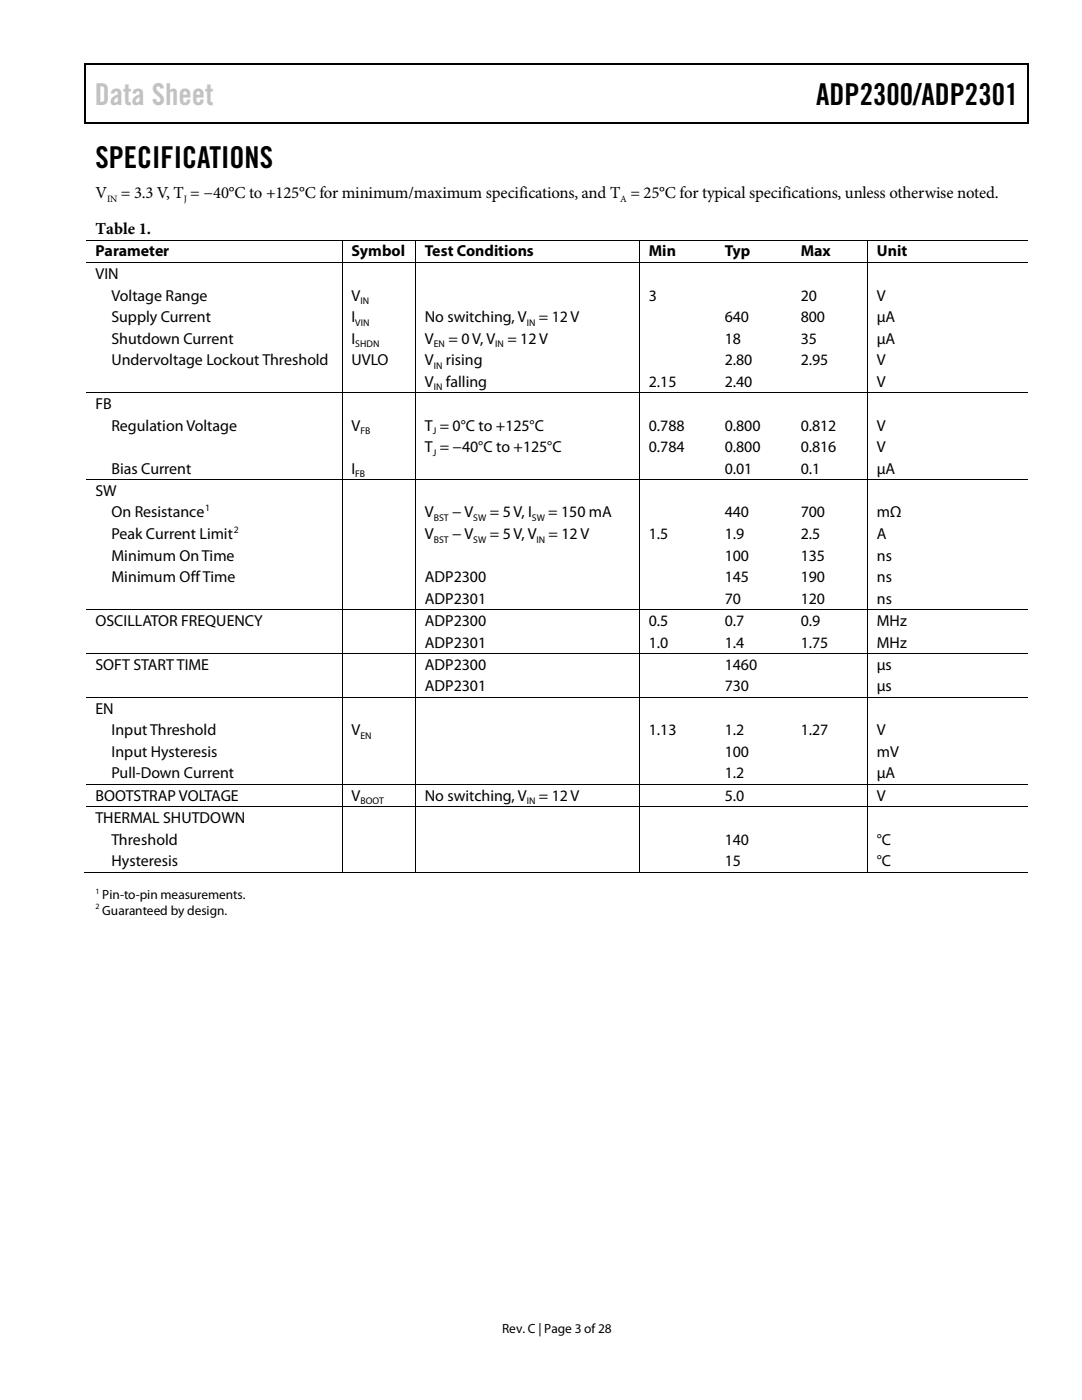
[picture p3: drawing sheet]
<svg xmlns="http://www.w3.org/2000/svg" width="216mm" height="279mm" viewBox="0 0 216 279" stroke-linecap="round" stroke-linejoin="round" font-family="sans-serif">
<defs><g id="words">
<text font-size="6" fill="#c1c1c1" x="18.9" y="20.9">Data Sheet</text>
<g font-size="6">
<text x="162.9" y="20.9">ADP2300/ADP2301</text>
<text x="19" y="33.6">SPECIFICATIONS</text>
</g>
<g font-size="3.3">
<text x="19" y="39.5">V</text>
<text x="24.1" y="39.5">= 3.3 V, T = −40°C to +125°C for minimum/maximum specifications, and T = 25°C for typical specifications, unless otherwise noted.</text>
<text x="19" y="46.7">Table 1.</text>
</g>
<g font-size="3.2">
<text x="19" y="51.2">Parameter</text>
<text x="70.1" y="51.2">Symbol</text>
<text x="84.8" y="51.2">Test Conditions</text>
<text x="129.5" y="51.2">Min</text>
<text x="144.7" y="51.2">Typ</text>
<text x="159.8" y="51.2">Max</text>
<text x="175" y="51.2">Unit</text>
<text x="19" y="55.7">VIN</text>
<text x="22.2" y="60">Voltage Range</text>
<text x="70.1" y="60">V</text>
<text x="129.5" y="60">3</text>
<text x="159.8" y="60">20</text>
<text x="175" y="60">V</text>
<text x="22.2" y="64.3">Supply Current</text>
<text x="70.1" y="64.3">I</text>
<text x="84.8" y="64.3">No switching, V</text>
<text x="107.5" y="64.3">= 12 V</text>
<text x="144.7" y="64.3">640</text>
<text x="159.8" y="64.3">800</text>
<text x="175" y="64.3">µA</text>
<text x="22.2" y="68.6">Shutdown Current</text>
<text x="70.1" y="68.6">I</text>
<text x="84.8" y="68.6">V</text>
<text x="89.5" y="68.6">= 0 V, V</text>
<text x="101.3" y="68.6">= 12 V</text>
<text x="144.7" y="68.6">18</text>
<text x="159.8" y="68.6">35</text>
<text x="175" y="68.6">µA</text>
<text x="22.2" y="72.9">Undervoltage Lockout Threshold</text>
<text x="70.1" y="72.9">UVLO</text>
<text x="84.8" y="72.9">V</text>
<text x="84.8" y="77.2">V</text>
<text x="89" y="72.9">rising</text>
<text x="89" y="77.2">falling</text>
<text x="129.5" y="77.2">2.15</text>
<text x="144.7" y="72.9">2.80</text>
<text x="144.7" y="77.2">2.40</text>
<text x="159.8" y="72.9">2.95</text>
<text x="175" y="72.9">V</text>
<text x="175" y="77.2">V</text>
<text x="19" y="81.6">FB</text>
<text x="22.2" y="85.9">Regulation Voltage</text>
<text x="70.1" y="85.9">V</text>
<text x="84.8" y="85.9">T = 0°C to +125°C</text>
<text x="129.5" y="85.9">0.788</text>
<text x="144.7" y="85.9">0.800</text>
<text x="159.8" y="85.9">0.812</text>
<text x="175" y="85.9">V</text>
<text x="22.2" y="94.5">Bias Current</text>
<text x="70.1" y="94.5">I</text>
<text x="84.8" y="90.2">T = −40°C to +125°C</text>
<text x="129.5" y="90.2">0.784</text>
<text x="144.7" y="90.2">0.800</text>
<text x="144.7" y="94.5">0.01</text>
<text x="159.8" y="90.2">0.816</text>
<text x="159.8" y="94.5">0.1</text>
<text x="175" y="90.2">V</text>
<text x="175" y="94.5">µA</text>
<text x="19" y="99">SW</text>
<text x="22.2" y="103.3">On Resistance</text>
<text x="22.2" y="107.6">Peak Current Limit</text>
<text x="84.8" y="103.3">V</text>
<text x="84.8" y="107.6">V</text>
<text x="90.3" y="103.3">− V</text>
<text x="90.3" y="107.6">− V</text>
<text x="97.7" y="103.3">= 5V, I</text>
<text x="97.7" y="107.6">= 5 V, V</text>
<text x="109.4" y="103.3">= 150 mA</text>
<text x="109.5" y="107.6">= 12 V</text>
<text x="129.5" y="107.6">1.5</text>
<text x="144.7" y="103.3">440</text>
<text x="144.7" y="107.6">1.9</text>
<text x="159.8" y="103.3">700</text>
<text x="159.8" y="107.6">2.5</text>
<text x="175" y="103.3">mΩ</text>
<text x="175" y="107.6">A</text>
<text x="22.2" y="111.9">Minimum On Time</text>
<text x="144.6" y="111.9">100</text>
<text x="159.8" y="111.9">135</text>
<text x="175" y="111.9">ns</text>
<text x="22.2" y="116.2">Minimum Off Time</text>
<text x="84.8" y="116.2">ADP2300</text>
<text x="144.7" y="116.2">145</text>
<text x="159.8" y="116.2">190</text>
<text x="175" y="116.2">ns</text>
<text x="19" y="124.9">OSCILLATOR FREQUENCY</text>
<text x="84.8" y="120.5">ADP2301</text>
<text x="84.8" y="124.9">ADP2300</text>
<text x="129.5" y="124.9">0.5</text>
<text x="144.6" y="120.5">70</text>
<text x="144.6" y="124.9">0.7</text>
<text x="159.8" y="124.9">0.9</text>
<text x="159.8" y="120.5">120</text>
<text x="175" y="124.9">MHz</text>
<text x="175" y="120.5">ns</text>
<text x="84.8" y="129.2">ADP2301</text>
<text x="129.5" y="129.2">1.0</text>
<text x="144.6" y="129.2">1.4</text>
<text x="159.8" y="129.2">1.75</text>
<text x="175" y="129.2">MHz</text>
<text x="19" y="133.7">SOFT START TIME</text>
<text x="84.8" y="133.7">ADP2300</text>
<text x="144.7" y="133.7">1460</text>
<text x="175" y="133.7">µs</text>
<text x="19" y="142.5">EN</text>
<text x="84.8" y="138">ADP2301</text>
<text x="144.6" y="138">730</text>
<text x="175" y="138">µs</text>
<text x="22.2" y="146.8">Input Threshold</text>
<text x="70.1" y="146.8">V</text>
<text x="129.5" y="146.8">1.13</text>
<text x="144.7" y="146.8">1.2</text>
<text x="159.8" y="146.8">1.27</text>
<text x="175" y="146.8">V</text>
<text x="22.2" y="151.1">Input Hysteresis</text>
<text x="22.2" y="155.4">Pull-Down Current</text>
<text x="144.6" y="151.1">100</text>
<text x="144.7" y="155.4">1.2</text>
<text x="175" y="151.1">mV</text>
<text x="175" y="155.4">µA</text>
<text x="19" y="159.9">BOOTSTRAP VOLTAGE</text>
<text x="70.1" y="159.9">V</text>
<text x="84.8" y="159.9">No switching, V</text>
<text x="107.5" y="159.9">= 12 V</text>
<text x="144.7" y="159.9">5.0</text>
<text x="175" y="159.9">V</text>
<text x="19" y="164.3">THERMAL SHUTDOWN</text>
<text x="22.2" y="168.6">Threshold</text>
<text x="22.2" y="172.9">Hysteresis</text>
<text x="144.6" y="168.6">140</text>
<text x="144.7" y="172.9">15</text>
<text x="175" y="168.6">°C</text>
<text x="175" y="172.9">°C</text>
</g>
<g font-size="2.7">
<text x="20.4" y="179.5">Pin-to-pin measurements.</text>
<text x="20.4" y="182.5">Guaranteed by design.</text>
<text x="100.2" y="266">Rev. C | Page 3 of28</text>
</g>
<g font-size="1.9">
<text x="21.4" y="40.3">IN</text>
<text x="36.7" y="40.3">J</text>
<text x="123.8" y="40.3">A</text>
<text x="70.9" y="65">VIN</text>
<text x="71.9" y="60.7">IN</text>
<text x="105.1" y="65">IN</text>
<text x="70.9" y="69.3">SHDN</text>
<text x="86.6" y="69.3">EN</text>
<text x="98.8" y="69.3">IN</text>
<text x="86.6" y="73.6">IN</text>
<text x="86.6" y="77.9">IN</text>
<text x="71.9" y="86.7">FB</text>
<text x="86.4" y="86.7">J</text>
<text x="70.9" y="95.2">FB</text>
<text x="86.4" y="90.9">J</text>
<text x="40.9" y="102.1">1</text>
<text x="46.7" y="106.3">2</text>
<text x="86.6" y="104">BST</text>
<text x="94.4" y="104">SW</text>
<text x="106.2" y="104">SW</text>
<text x="86.6" y="108.3">BST</text>
<text x="94.4" y="108.3">SW</text>
<text x="107.1" y="108.3">IN</text>
<text x="71.9" y="147.5">EN</text>
<text x="71.9" y="160.6">BOOT</text>
<text x="105.1" y="160.6">IN</text>
</g>
<g font-size="1.6">
<text x="19" y="178.5">1</text>
<text x="19" y="181.5">2</text>
</g>
</g></defs>
<g fill="#000">
<path d="M16.9 12.7h.2v1h-.2zM16.9 12.7h.2v.3h-.2zM82.5 12.7h.3v.3h-.3zM205.1 12.7h.3v1h-.3zM205.1 12.7h.3v.3h-.3zM16.9 24.4h.2v.2h-.2zM82.3 24.4h.2v.2h-.2zM205.1 24.4h.3v.2h-.3zM68.2 47.8h.2v.2h-.2zM68.2 52.4h.2v.1h-.2zM82.8 47.8h.2v.2h-.2zM82.8 52.4h.2v.1h-.2z"/>
<path d="M127.5 47.8h.2v.2h-.2zM127.5 52.4h.2v.1h-.2zM142.7 47.8h.2v.2h-.2zM142.7 52.4h.2v.1h-.2zM157.9 47.8h.2v.2h-.2zM157.9 52.4h.2v.1h-.2zM173 47.8h.2v.2h-.2zM173 52.4h.2v.1h-.2zM68.2 78.3h.2v.2h-.2zM82.8 78.3h.2v.2h-.2zM127.5 78.3h.2v.2h-.2zM142.7 78.3h.2v.2h-.2z"/>
<path d="M157.9 78.3h.2v.2h-.2zM173 78.3h.2v.2h-.2zM68.2 95.7h.2v.1h-.2zM82.8 95.7h.2v.1h-.2zM127.5 95.7h.2v.1h-.2zM142.7 95.7h.2v.1h-.2zM157.9 95.7h.2v.1h-.2zM173 95.7h.2v.1h-.2zM68.2 121.6h.2v.2h-.2zM68.2 130.4h.2v.2h-.2zM68.2 139.2h.2v.2h-.2zM82.8 121.6h.2v.2h-.2z"/>
<path d="M82.8 130.4h.2v.2h-.2zM82.8 139.2h.2v.2h-.2zM127.5 121.6h.2v.2h-.2zM127.5 130.4h.2v.2h-.2zM127.5 139.2h.2v.2h-.2zM142.7 121.6h.2v.2h-.2zM142.7 130.4h.2v.2h-.2zM142.7 139.2h.2v.2h-.2zM157.9 121.6h.2v.2h-.2zM157.9 130.4h.2v.2h-.2zM157.9 139.2h.2v.2h-.2zM173 121.6h.2v.2h-.2z"/>
<path d="M173 130.4h.2v.2h-.2zM173 139.2h.2v.2h-.2zM68.2 156.5h.2v.2h-.2zM82.8 156.5h.2v.2h-.2zM127.5 156.5h.2v.2h-.2zM142.7 156.5h.2v.2h-.2zM157.9 156.5h.2v.2h-.2zM173 156.5h.2v.2h-.2zM68.2 161h.2v.2h-.2zM68.2 174.1h.2v.1h-.2zM82.8 161h.2v.2h-.2zM82.8 174.1h.2v.1h-.2z"/>
<path d="M127.5 161h.2v.2h-.2zM127.5 174.1h.2v.1h-.2zM142.5 174.1h.2v.1h-.2zM142.7 161h.2v.2h-.2zM157.6 174.1h.2v.1h-.2zM157.9 161h.2v.2h-.2zM173 161h.2v.2h-.2zM173 174.1h.2v.1h-.2z"/>
</g>
<path d="M17 13.7v10.7M17.1 12.8h65.4M82.8 12.8h122.3M205.2 13.7v10.7M17.1 24.5h188" fill="none" stroke="#000" stroke-width=".25"/>
<g fill="none" stroke="#000" stroke-width=".2">
<path d="M17.1 47.9h51.1M17.1 52.5h51.1M68.3 48v4.4M68.3 52.5v25.8M68.4 47.9h14.4M68.4 52.5h14.4M82.9 48v4.4M82.9 52.5v25.8M83 47.9h44.5M83 52.5h44.5M127.6 48v4.4M127.6 52.5v25.8"/>
<path d="M127.7 47.9h15M127.7 52.5h15M142.9 47.9h15M142.9 52.5h15M158.1 47.9h14.9M158.1 52.5h14.9M173.1 48v4.4M173.1 52.5v25.8M173.2 47.9h31.9M173.2 52.5h31.9M17.1 78.4h51.1M68.3 78.5v17.2"/>
<path d="M68.4 78.4h14.4M82.9 78.5v17.2M83 78.4h44.5M127.6 78.5v17.2M127.7 78.4h15M142.9 78.4h15M158.1 78.4h14.9M173.1 78.5v17.2M173.2 78.4h31.9M17.1 95.8h51.1M68.3 95.8v25.8M68.4 95.8h14.4"/>
<path d="M82.9 95.8v25.8M83 95.8h44.5M127.6 95.8v25.8M127.7 95.8h15M142.9 95.8h15M158.1 95.8h14.9M173.1 95.8v25.8M173.2 95.8h31.9M17.1 121.7h51.1M17.1 130.5h51.1M17.1 139.3h51.1M68.3 121.8v8.6"/>
<path d="M68.3 130.6v8.6M68.3 139.4v17.1M68.4 121.7h14.4M68.4 130.5h14.4M68.4 139.3h14.4M82.9 121.8v8.6M82.9 130.6v8.6M82.9 139.4v17.1M83 121.7h44.5M83 130.5h44.5M83 139.3h44.5M127.6 121.8v8.6"/>
<path d="M127.6 130.6v8.6M127.6 139.4v17.1M127.7 121.7h15M127.7 130.5h15M127.7 139.3h15M142.9 121.7h15M142.9 130.5h15M142.9 139.3h15M158.1 121.7h14.9M158.1 130.5h14.9M158.1 139.3h14.9M173.1 121.8v8.6"/>
<path d="M173.1 130.6v8.6M173.1 139.4v17.1M173.2 121.7h31.9M173.2 130.5h31.9M173.2 139.3h31.9M17.1 156.6h51.1M68.3 156.7v4.3M68.4 156.6h14.4M82.9 156.7v4.3M83 156.6h44.5M127.6 156.7v4.3M127.7 156.6h15"/>
<path d="M142.9 156.6h15M158.1 156.6h14.9M173.1 156.7v4.3M173.2 156.6h31.9M16.9 174.2h51.3M17.1 161.1h51.1M68.3 161.2v12.9M68.4 161.1h14.4M68.4 174.2h14.4M82.9 161.2v12.9M83 161.1h44.5M83 174.2h44.5"/>
<path d="M127.6 161.2v12.9M127.7 161.1h15M127.7 174.2h45.3M142.9 161.1h15M158.1 161.1h14.9M173.1 161.2v12.9M173.2 161.1h31.9M173.2 174.2h31.9"/>
</g>
<use href="#words"/>
</svg>
